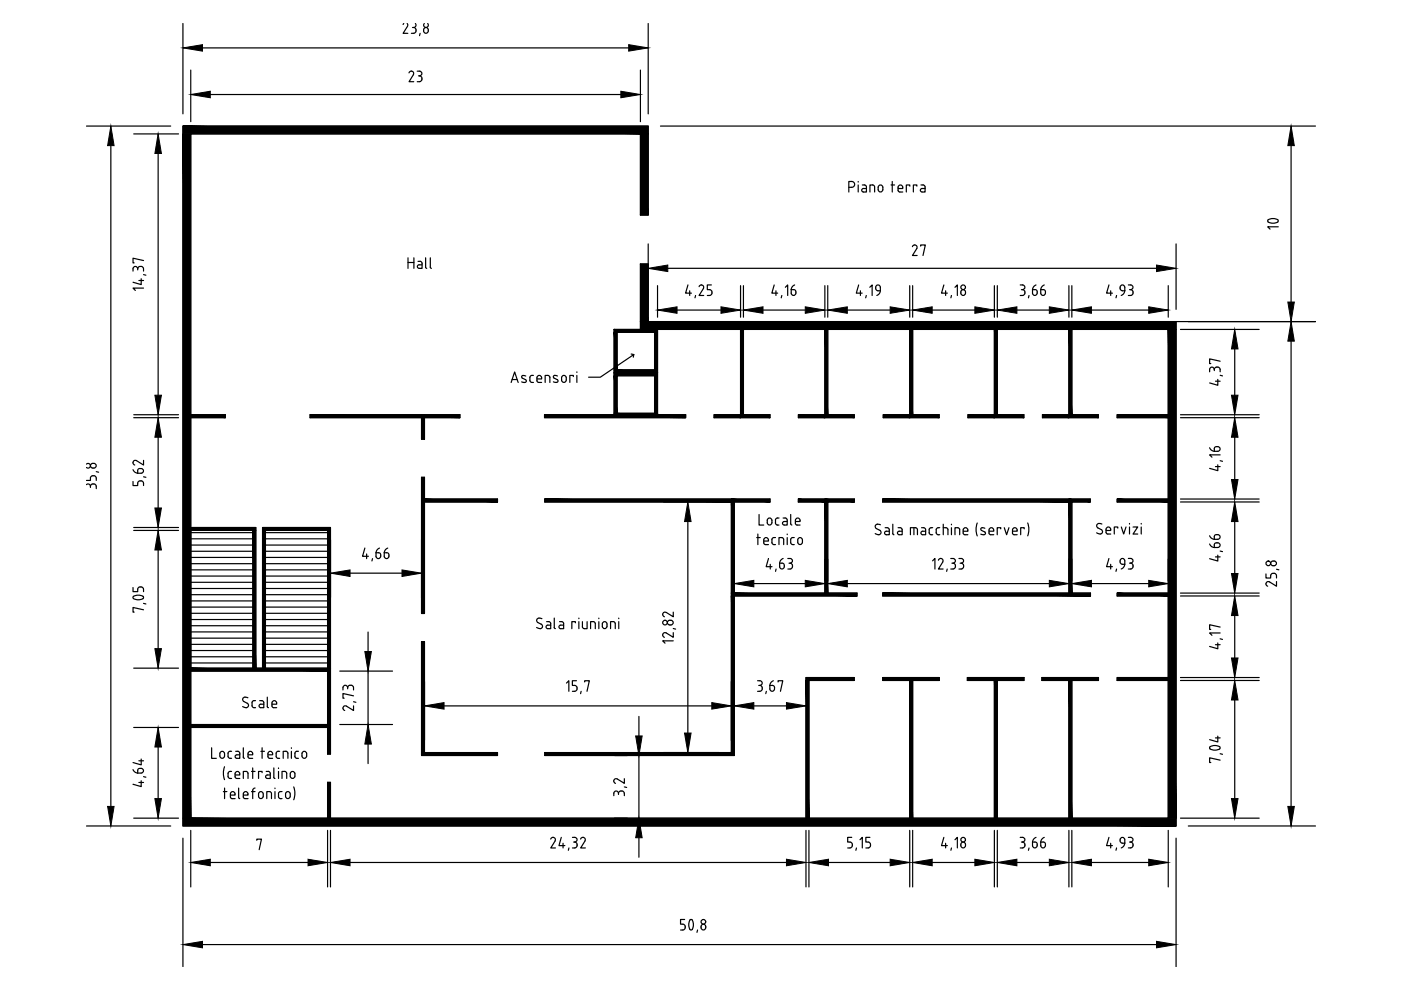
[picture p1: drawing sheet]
<svg xmlns="http://www.w3.org/2000/svg" width="297mm" height="210mm" viewBox="0 0 297 210" stroke-linecap="round" stroke-linejoin="round" font-family="sans-serif">
<!-- layer: 00 PLANIMETRIA -->
<g fill="#000" stroke="#000" stroke-width=".21">
<path d="M38.8 28.4l1.6 145.1v-145.1zM38.8 28.4l1.6 145.1h-1.6z"/>
<path d="M38.8 26.7l98.6 1.7v-1.7zM38.8 26.7l98.6 1.7h-98.6z"/>
<path d="M135.8 28.4l1.6 17.2v-17.2zM135.8 28.4l1.6 17.2h-1.6z"/>
<path d="M135.8 56l1.6 12.2v-12.2zM135.8 56l1.6 12.2h-1.6z"/>
<path d="M130.2 70.5l.6 7.9v-7.9zM130.2 70.5l.6 7.9h-.6z"/>
<path d="M130.2 79.7l.6 7.9v-7.9zM130.2 79.7l.6 7.9h-.6z"/>
<path d="M130.2 69.8l9.2 .7v-.7zM130.2 69.8l9.2 .7h-9.2z"/>
<path d="M138.8 70.5l.6 7.9v-7.9zM138.8 70.5l.6 7.9h-.6z"/>
<path d="M130.2 78.4l9.2 .6v-.6zM130.2 78.4l9.2 .6h-9.2z"/>
<path d="M130.2 79l9.2 .7v-.7zM130.2 79l9.2 .7h-9.2z"/>
<path d="M138.8 79.7l.6 7.9v-7.9zM138.8 79.7l.6 7.9h-.6z"/>
<path d="M157 69.8l.6 18.1v-18.1zM157 69.8l.6 18.1h-.6z"/>
<path d="M174.9 69.8l.6 18.1v-18.1zM174.9 69.8l.6 18.1h-.6z"/>
<path d="M192.9 69.8l.6 18.1v-18.1zM192.9 69.8l.6 18.1h-.6z"/>
<path d="M210.8 69.8l.7 18.1v-18.1zM210.8 69.8l.7 18.1h-.7z"/>
<path d="M226.6 69.8l.7 18.1v-18.1zM226.6 69.8l.7 18.1h-.7z"/>
<path d="M135.8 68.2l113.6 1.6v-1.6zM135.8 68.2l113.6 1.6h-113.6z"/>
<path d="M247.7 69.8l1.7 103.7v-103.7zM247.7 69.8l1.7 103.7h-1.7z"/>
<path d="M40.4 87.9l7.4 .7v-.7zM40.4 87.9l7.4 .7h-7.4z"/>
<path d="M89.4 88.6l.6 4.5v-4.5zM89.4 88.6l.6 4.5h-.6z"/>
<path d="M65.8 87.9l31.7 .7v-.7zM65.8 87.9l31.7 .7h-31.7z"/>
<path d="M115.5 87.9l14.7 .4v-.4zM115.5 87.9l14.7 .4h-14.7z"/>
<path d="M130.2 87.9l9.2 .4v-.4zM130.2 87.9l9.2 .4h-9.2z"/>
<path d="M130.2 87.6l9.2 .3v-.3zM130.2 87.6l9.2 .3h-9.2z"/>
<path d="M139.4 87.9l6 .4v-.4zM139.4 87.9l6 .4h-6z"/>
<path d="M115.5 88.3l29.9 .3v-.3zM115.5 88.3l29.9 .3h-29.9z"/>
<path d="M151.4 87.9l5.6 .7v-.7zM151.4 87.9l5.6 .7h-5.6z"/>
<path d="M157 87.9l6.2 .7v-.7zM157 87.9l6.2 .7h-6.2z"/>
<path d="M169.3 87.9l5.6 .7v-.7zM169.3 87.9l5.6 .7h-5.6z"/>
<path d="M174.9 87.9l6.2 .7v-.7zM174.9 87.9l6.2 .7h-6.2z"/>
<path d="M187.3 87.9l5.6 .7v-.7zM187.3 87.9l5.6 .7h-5.6z"/>
<path d="M192.9 87.9l6.2 .7v-.7zM192.9 87.9l6.2 .7h-6.2z"/>
<path d="M205.2 87.9l5.6 .7v-.7zM205.2 87.9l5.6 .7h-5.6z"/>
<path d="M210.8 87.9l6.3 .7v-.7zM210.8 87.9l6.3 .7h-6.3z"/>
<path d="M221 87.9l5.6 .7v-.7zM221 87.9l5.6 .7h-5.6z"/>
<path d="M226.6 87.9l6.3 .7v-.7zM226.6 87.9l6.3 .7h-6.3z"/>
<path d="M236.9 87.9l10.8 .7v-.7zM236.9 87.9l10.8 .7h-10.8z"/>
<path d="M40.4 111.8l13.8 .7v-.7zM40.4 111.8l13.8 .7h-13.8z"/>
<path d="M53.6 112.5l.6 29.2v-29.2zM53.6 112.5l.6 29.2h-.6z"/>
<path d="M55.7 112.5l.6 29.2v-29.2zM55.7 112.5l.6 29.2h-.6z"/>
<path d="M55.7 111.8l14.4 .7v-.7zM55.7 111.8l14.4 .7h-14.4z"/>
<path d="M69.5 112.5l.6 29.2v-29.2zM69.5 112.5l.6 29.2h-.6z"/>
<path d="M89.4 101.2l.6 4.6v-4.6zM89.4 101.2l.6 4.6h-.6z"/>
<path d="M89.4 106.4l.6 23.7v-23.7zM89.4 106.4l.6 23.7h-.6z"/>
<path d="M89.4 105.8l16.1 .6v-.6zM89.4 105.8l16.1 .6h-16.1z"/>
<path d="M115.5 105.8l39.6 .6v-.6zM115.5 105.8l39.6 .6h-39.6z"/>
<path d="M155.1 106.4l.6 19.3v-19.3zM155.1 106.4l.6 19.3h-.6z"/>
<path d="M155.1 105.8l8.2 .6v-.6zM155.1 105.8l8.2 .6h-8.2z"/>
<path d="M169.3 105.8l5.6 .6v-.6zM169.3 105.8l5.6 .6h-5.6z"/>
<path d="M174.9 106.4l.6 19.3v-19.3zM174.9 106.4l.6 19.3h-.6z"/>
<path d="M174.9 105.8l6.2 .6v-.6zM174.9 105.8l6.2 .6h-6.2z"/>
<path d="M187.1 105.8l39.5 .6v-.6zM187.1 105.8l39.5 .6h-39.5z"/>
<path d="M226.6 106.4l.7 19.3v-19.3zM226.6 106.4l.7 19.3h-.7z"/>
<path d="M226.6 105.8l4.6 .6v-.6zM226.6 105.8l4.6 .6h-4.6z"/>
<path d="M236.9 105.8l10.8 .6v-.6zM236.9 105.8l10.8 .6h-10.8z"/>
<path d="M89.4 136l.6 23.6v-23.6zM89.4 136l.6 23.6h-.6z"/>
<path d="M155.1 126.4l.6 33.2v-33.2zM155.1 126.4l.6 33.2h-.6z"/>
<path d="M155.1 125.7l26.6 .7v-.7zM155.1 125.7l26.6 .7h-26.6z"/>
<path d="M187.1 125.7l44.1 .7v-.7zM187.1 125.7l44.1 .7h-44.1z"/>
<path d="M236.9 125.7l10.8 .7v-.7zM236.9 125.7l10.8 .7h-10.8z"/>
<path d="M40.4 153.6l29.7 .6v-.6zM40.4 153.6l29.7 .6h-29.7z"/>
<path d="M69.5 154.2l.6 5.7v-5.7zM69.5 154.2l.6 5.7h-.6z"/>
<path d="M40.4 141.7l29.7 .6v-.6zM40.4 141.7l29.7 .6h-29.7z"/>
<path d="M69.5 142.3l.6 11.3v-11.3zM69.5 142.3l.6 11.3h-.6z"/>
<path d="M89.4 159.6l16.1 .6v-.6zM89.4 159.6l16.1 .6h-16.1z"/>
<path d="M115.5 159.6l40.2 .6v-.6zM115.5 159.6l40.2 .6h-40.2z"/>
<path d="M170.9 144.3l.6 29.2v-29.2zM170.9 144.3l.6 29.2h-.6z"/>
<path d="M170.9 143.7l10.2 .6v-.6zM170.9 143.7l10.2 .6h-10.2z"/>
<path d="M187.2 143.7l6.3 .6v-.6zM187.2 143.7l6.3 .6h-6.3z"/>
<path d="M192.9 144.3l.6 29.2v-29.2zM192.9 144.3l.6 29.2h-.6z"/>
<path d="M193.5 143.7l5.6 .6v-.6zM193.5 143.7l5.6 .6h-5.6z"/>
<path d="M205.1 143.7l6.4 .6v-.6zM205.1 143.7l6.4 .6h-6.4z"/>
<path d="M210.8 144.3l.7 29.2v-29.2zM210.8 144.3l.7 29.2h-.7z"/>
<path d="M211.5 143.7l5.6 .6v-.6zM211.5 143.7l5.6 .6h-5.6z"/>
<path d="M220.9 143.7l6.4 .6v-.6zM220.9 143.7l6.4 .6h-6.4z"/>
<path d="M226.6 144.3l.7 29.2v-29.2zM226.6 144.3l.7 29.2h-.7z"/>
<path d="M227.3 143.7l5.6 .6v-.6zM227.3 143.7l5.6 .6h-5.6z"/>
<path d="M236.9 143.7l10.8 .6v-.6zM236.9 143.7l10.8 .6h-10.8z"/>
<path d="M69.5 165.9l.6 7.6v-7.6zM69.5 165.9l.6 7.6h-.6z"/>
<path d="M38.8 173.5l210.6 1.6v-1.6zM38.8 173.5l210.6 1.6h-210.6z"/>
</g>
<g fill="none" stroke="#000" stroke-width=".25">
<path d="M38.8 26.7h98.6v18.9h-1.6v-17.2h-95.4v145.1h207.3v-103.7h-111.9v-13.8h1.6v12.2h112v106.9h-210.6zM130.2 69.8h9.2v9.2h-9.2zM130.2 79h9.2v9.3h-9.2zM130.8 70.5h8v7.9h-8zM130.8 79.7h8v7.9h-8zM157 69.8v18.8h6.2v-.7h-5.6v-18.1M174.9 69.8v18.8h6.2v-.7h-5.6v-18.1M192.9 69.8v18.8h6.2v-.7h-5.6v-18.1M210.8 69.8v18.8h6.3v-.7h-5.6v-18.1M226.6 69.8v18.8h6.3v-.7h-5.6v-18.1M40.4 87.9h7.4v.7h-7.4M65.8 87.9h31.7v.7h-7.5v4.5h-.6v-4.5h-23.6z"/>
<path d="M115.5 87.9h29.9v.7h-29.9zM157 87.9h-5.6v.7h5.6M174.9 87.9h-5.6v.7h5.6M192.9 87.9h-5.6v.7h5.6M210.8 87.9h-5.6v.7h5.6M226.6 87.9h-5.6v.7h5.6M247.7 87.9h-10.8v.7h10.8M40.4 112.9h13.2M40.4 114.2h13.2M40.4 115.6h13.2M40.4 116.9h13.2M40.4 118.2h13.2"/>
<path d="M40.4 119.5h13.2M56.3 112.9h13.2M56.3 114.2h13.2M56.3 115.6h13.2M56.3 116.9h13.2M56.3 118.2h13.2M56.3 119.5h13.2M89.4 101.2h.6v4.6h15.5v.6h-16.1zM89.4 106.4v23.7h.6v-23.7M155.1 105.8h-39.6v.6h39.6M174.9 105.8h-5.6v.6h5.6M226.6 105.8h-39.5v.6h39.5"/>
<path d="M247.7 105.8h-10.8v.6h10.8M40.4 120.8h13.2M40.4 122.1h13.2M40.4 123.5h13.2M40.4 124.8h13.2M40.4 126.1h13.2M40.4 127.4h13.2M40.4 128.7h13.2M40.4 130h13.2M40.4 131.4h13.2M40.4 132.7h13.2M40.4 134h13.2"/>
<path d="M40.4 135.3h13.2M40.4 136.6h13.2M40.4 137.9h13.2M40.4 139.3h13.2M56.3 120.8h13.2M56.3 122.1h13.2M56.3 123.5h13.2M56.3 124.8h13.2M56.3 126.1h13.2M56.3 127.4h13.2M56.3 128.7h13.2M56.3 130h13.2"/>
<path d="M56.3 131.4h13.2M56.3 132.7h13.2M56.3 134h13.2M56.3 135.3h13.2M56.3 136.6h13.2M56.3 137.9h13.2M56.3 139.3h13.2M89.4 136h.6v23.6h15.5v.6h-16.1zM155.1 125.7v-19.9h8.2v.6h-7.6v19.3M174.9 125.7v-19.9h6.2v.6h-5.6v19.3M187.1 125.7h44.1v.7h-44.1zM226.6 125.7v-19.9h4.6v.6h-3.9v19.3"/>
<path d="M247.7 125.7h-10.8v.7h10.8M39.8 141.7v-29.9h14.4v29.9M40.4 153.6h29.7v6.3h-.6v-5.7h-29.1M40.4 142.3h29.1v11.3M40.4 140.6h13.2M53.6 141.7v-29.2h-13.2v29.2h29.7v11.9M55.7 141.7v-29.9h14.4v29.9M56.3 141.7v-29.2h13.2v29.2M56.3 140.6h13.2M115.5 159.6h39.6v-33.9h26.6v.7h-26v33.8h-40.2zM193.5 143.7h5.6v.6h-5.6M211.5 143.7h5.6v.6h-5.6"/>
<path d="M227.3 143.7h5.6v.6h-5.6M247.7 143.7h-10.8v.6h10.8M69.5 173.5v-7.6h.6v7.6M170.9 173.5v-29.8h10.2v.6h-9.6v29.2M192.9 173.5v-29.2h-5.7v-.6h6.3v29.8M210.8 173.5v-29.2h-5.7v-.6h6.4v29.8M226.6 173.5v-29.2h-5.7v-.6h6.4v29.8"/>
</g>
<!-- layer: 97 ANNOTAZIONI -->
<g fill="none" stroke="#000" stroke-width=".25">
<path d="M180 39.7h.6a.62 .62 0 0 0 .6-.6 .62 .62 0 0 0-.6-.6h-.6v2.2M182 38.5v.1M182 39.2v1.5M182.8 39.2h.5M183.3 39.2l.3 .2 .1 1.3h-.6a.38 .38 0 0 1-.4-.4 .38 .38 0 0 1 .4-.3h.6M186.3 39.5a.49 .49 0 0 1 .5-.3 .49 .49 0 0 1 .4 .5v.5a.49 .49 0 0 1-.5 .5 .49 .49 0 0 1-.5-.5zM188.9 39.2h.8M189.2 38.5v2.2M190.4 40h1a.52 .52 0 0 0-.3-.7 .52 .52 0 0 0-.7 .4v.6l.2 .4h.8M192.9 39.5v-.3h-.7v1.5M194.4 39.5v-.3h-.7v1.5M195.3 39.2l.6 .1 .2 .3v1.1h-.6"/>
<path d="M195.5 40a.38 .38 0 0 0-.4 .3 .38 .38 0 0 0 .4 .4M195.5 40h.6M86.5 54.7v2.2M86.5 55.7h1.3M87.8 54.7v2.2M88.6 55.4l.7 .1 .2 .3M88.9 56.1a.38 .38 0 0 0-.4 .4 .38 .38 0 0 0 .4 .4M88.9 56.2h.6M89.5 55.8v1.1h-.6M90.2 54.7v1.9l.3 .3M91.2 54.7v1.9l.3 .3M184.4 40.7v-1.5h.6l.4 .2v1.3"/>
<path d="M111.5 79.7h-.8l-.1 .3 .1 .2M113.1 79.6l-.5 .1-.3 .3M118.2 79.7l-.6-.1-.3 .2 .2 .4 .6 .3M119.1 79.8a.49 .49 0 0 1 .6-.2 .49 .49 0 0 1 .4 .5v.5a.49 .49 0 0 1-.5 .5 .49 .49 0 0 1-.5-.5zM121.6 79.8v-.2h-.8v1.5M122.3 78.8v.2M122.3 79.6v1.5M133.8 75.1l.6 .1-.1 .5M134.4 75.2l-7.1 4.8h-2.5M108.4 81.1l.7-2.2 .8 2.2M108.6 80.5h1M110.8 80.2l.6 .3 .2 .3-.3 .3-.7-.1"/>
<path d="M112.3 80.6l.3 .4 .5 .1M112.3 80v.7M114.8 80.1a.49 .49 0 0 0-.5-.5 .49 .49 0 0 0-.5 .5v.6l.2 .3 .8 .1M114.8 80.1v.2h-1M115.6 81.1v-1.5h.5l.4 .2 .1 1.3M117.3 81l.7 .1M118.1 80.5l.2 .3-.3 .3M160.4 114h.8M160.7 113.2v2.3M160.9 109.1v2.2h1M161.9 114.7h1a.52 .52 0 0 0-.3-.7 .52 .52 0 0 0-.7 .5l.1 .8 .3 .2M162.3 115.5h.6"/>
<path d="M162.7 110.1a.49 .49 0 0 1 .6-.3 .49 .49 0 0 1 .4 .5v.5a.49 .49 0 0 1-.5 .5 .49 .49 0 0 1-.5-.5zM163.7 114.4v.8l.4 .3M164.1 115.5h.3M164.4 114h-.5l-.2 .4M165.2 109.8l-.6 .1a1.08 1.08 0 0 0 0 1.4h.6M165.7 114h.2l.3 .4M165.7 114h-.5v1.5M166 109.8h.5M166.2 114.4v1.1M166.5 109.8l.3 .2 .1 1.3h-.6a.38 .38 0 0 1-.4-.4 .38 .38 0 0 1 .4-.3h.6M166.9 113.2v.2M166.9 114v1.5"/>
<path d="M167.6 109.1v2l.3 .2M167.6 114.4l.1 .8 .4 .3M168.1 115.5h.3M168.4 114h-.5l-.3 .4M168.6 110.9l.2 .4h.8M168.6 110.6h1a.52 .52 0 0 0-.3-.7 .52 .52 0 0 0-.7 .4v.7M169.2 114.2a.49 .49 0 0 1 .6-.2 .49 .49 0 0 1 .3 .5v.5a.49 .49 0 0 1-.5 .5 .49 .49 0 0 1-.5-.5zM186.7 111.3a.61 .61 0 0 0-.8-.1 .61 .61 0 0 0-.2 .7l.8 .5a.56 .56 0 0 1 .1 .9 .56 .56 0 0 1-.8 0l-.2-.2M187.7 111.9h.6l.2 .4v1.1h-.6a.38 .38 0 0 1-.4-.4 .38 .38 0 0 1 .4-.4h.6M189.3 111.1v2l.2 .3M190.4 111.9h.4M190.8 111.9l.4 .2 .1 1.3h-.6a.38 .38 0 0 1-.4-.4 .38 .38 0 0 1 .3-.4h.7"/>
<path d="M193 113.4v-1.5h1.1l.4 .2v1.3M193.8 111.9v1.5M195.4 111.9h.6l.3 .4v1.1h-.7a.38 .38 0 0 1-.4-.4 .38 .38 0 0 1 .4-.4h.7M197.7 111.9h-.5a1.06 1.06 0 0 0 0 1.4l.5 .1M199.2 111.9h-.5a1.06 1.06 0 0 0 0 1.4l.5 .1M200 111.9h.5l.4 .2 .1 1.3M200 111.1v2.3M201.7 111.1v.2M201.7 111.9v1.5M203 111.9l.4 .2 .1 1.3M203 111.9h-.5v1.5M204.2 112.6h1a.52 .52 0 0 0-.3-.7 .52 .52 0 0 0-.7 .5v.6l.2 .3 .8 .1"/>
<path d="M207.2 110.9l-.3 1.4 .3 1.3M208.1 112.5l.7 .3 .1 .3-.3 .3-.7-.2M208.8 112l-.7-.1-.1 .4 .1 .1M209.7 112.6h1a.52 .52 0 0 0-.4-.7 .52 .52 0 0 0-.6 .5v.6l.2 .3 .8 .1M212.2 112.1v-.2h-.8v1.5M212.9 111.9l.5 1.5 .5-1.5M214.7 112.6h1a.52 .52 0 0 0-.4-.7 .52 .52 0 0 0-.6 .5v.6l.1 .3 .9 .1M217.2 112.1v-.2h-.8v1.5M217.9 110.9l.2 1.3-.2 1.4M233.6 111.1a.59 .59 0 0 0-.8 0 .59 .59 0 0 0 0 .8l.7 .4a.56 .56 0 0 1 .1 .8 .56 .56 0 0 1-.9 0l-.2-.1M234.5 112.5h1a.52 .52 0 0 0-.4-.7 .52 .52 0 0 0-.6 .4v.7l.2 .3h.8M237 112v-.3h-.8v1.5"/>
<path d="M237.7 111.7l.5 1.5 .5-1.5M239.5 111v.1M239.5 111.7v1.5M240.2 111.7h1l-1 1.5h1M242 111v.1M242 111.7v1.5M114.9 131.2a.59 .59 0 0 0-.9-.1 .59 .59 0 0 0 .1 .9l.7 .4a.56 .56 0 0 1 .1 .8 .56 .56 0 0 1-.9 0l-.2-.2M115.9 131.8h.4M116.3 131.8l.4 .2 .1 1.3h-.7a.38 .38 0 0 1-.3-.4 .38 .38 0 0 1 .3-.4h.7M117.5 131v2l.3 .3M118.6 131.8h.5M119.1 131.8l.3 .2 .1 1.3h-.6a.38 .38 0 0 1-.4-.4 .38 .38 0 0 1 .4-.4h.6"/>
<path d="M122 132v-.2h-.8v1.5M122.7 131v.2M122.7 131.8v1.5M123.5 131.8v1.1M124.5 131.8v1.5l-.8-.1-.2-.3M125.8 131.8l.4 .2v1.3M125.8 131.8h-.6v1.5M127 131v.2M127 131.8v1.5M127.8 132a.49 .49 0 0 1 .5-.2 .49 .49 0 0 1 .4 .5v.5a.49 .49 0 0 1-.5 .5 .49 .49 0 0 1-.5-.5zM130 131.8l.4 .2v1.3M130 131.8h-.5v1.5"/>
<path d="M131.2 131v.2M131.2 131.8v1.5M44.9 158.5v2.3h1M46.7 159.5a.49 .49 0 0 1 .5-.2 .49 .49 0 0 1 .4 .5v.5a.49 .49 0 0 1-.5 .5 .49 .49 0 0 1-.5-.5zM48.4 159.7v.9l.7 .2M49.1 159.3h-.5l-.2 .4M50 159.3h.6l.2 .4M50.8 159.7v1.1h-.6M51.6 158.5v2l.2 .3M51.9 147.8l.7 .1M51.9 147.8a.5 .5 0 0 0-.4 .4 .5 .5 0 0 0 .2 .6l.7 .3a.56 .56 0 0 1 .1 .8 .56 .56 0 0 1-.8 0l-.2-.1M53.9 148.5l-.3 .1a1.08 1.08 0 0 0 0 1.4h.6"/>
<path d="M53.9 148.6h.3M55.1 148.6h.4M55.3 159.3h.8M55.5 148.5l.4 .3v1.2h-.6a.38 .38 0 0 1-.4-.3 .38 .38 0 0 1 .4-.4h.6M55.6 158.5v2.3M56.7 147.8v2l.2 .2M57.8 159.8a.49 .49 0 0 0-.5-.5 .49 .49 0 0 0-.5 .5l.1 .8 .3 .2h.6M57.8 159.8v.2h-1M58.6 159.7v.7M58.6 149a.49 .49 0 0 0-.4-.4 .49 .49 0 0 0-.5 .5v.6l.2 .3h.8M58.7 149.1v.2h-1M59.3 159.3h-.5l-.3 .4"/>
<path d="M61 159.7v1.1M61 159.7l-.2-.4h-.8v1.5M61.8 158.5v.2M61.8 159.3v1.5M62.5 159.7l.1 .9 .7 .2M63.3 159.3h-.6l-.2 .4M65 159.8a.49 .49 0 0 0-.5-.5 .49 .49 0 0 0-.5 .5v.5a.49 .49 0 0 0 .5 .5 .49 .49 0 0 0 .5-.5M65 159.8v.5M47.4 167.8h.7M47.6 162.6l-.2 1.3 .2 1.4M47.6 167.1v2.2M48.8 168.6h1a.52 .52 0 0 0-.3-.7 .52 .52 0 0 0-.7 .4l.1 .8 .3 .2h.6"/>
<path d="M49.1 163.6h-.5a1.12 1.12 0 0 0-.2 1.2l.7 .3M49.8 164.3h1a.52 .52 0 0 0-.3-.7 .52 .52 0 0 0-.7 .5l.1 .8 .3 .2M50.2 160a.38 .38 0 0 0-.4 .4 .38 .38 0 0 0 .4 .4M50.2 160h.6M50.2 165.1h.6M50.6 169.1l.2 .2M50.6 167.1v2M51.6 165.1v-1.5h.6l.3 .2 .1 1.3M51.6 168.6h1a.52 .52 0 0 0-.4-.7 .52 .52 0 0 0-.6 .4v.8l.4 .2h.6M52.6 160h1a.52 .52 0 0 0-.4-.7 .52 .52 0 0 0-.6 .5v.8l.4 .2h.6M53.3 163.6h.8M53.3 167.8h.8"/>
<path d="M53.6 162.8v2.3M54.1 167.1l-.5 .2v.3v1.7M54.9 168.1a.49 .49 0 0 1 .5-.2 .49 .49 0 0 1 .4 .4v.5a.49 .49 0 0 1-.5 .5 .49 .49 0 0 1-.5-.5zM55.6 163.8v-.2h-.8v1.5M56.4 163.6h.7l.2 .4v1.1h-.6M56.6 169.3v-1.5h.5l.4 .2 .1 1.3M56.7 164.3a.38 .38 0 0 0-.4 .4 .38 .38 0 0 0 .4 .4M56.7 164.3h.6M58.1 162.8l-.1 2 .3 .3M58.3 167.1v.1M58.3 167.8v1.5M58.5 160.3l.3 .4 .5 .1"/>
<path d="M59.1 162.8v.1M59.1 163.6v1.5M59.8 165.1v-1.5h.6l.3 .2 .1 1.3M59.8 167.8l-.5 .1a1.08 1.08 0 0 0 0 1.4h.5M60.6 168.1a.49 .49 0 0 1 .6-.2 .49 .49 0 0 1 .3 .4v.5a.49 .49 0 0 1-.5 .5 .49 .49 0 0 1-.5-.5zM61.5 164.6v-.5a.49 .49 0 0 1 .5-.5 .49 .49 0 0 1 .5 .5v.5M61.5 164.6a.49 .49 0 0 0 .5 .4 .49 .49 0 0 0 .5-.4M62.3 166.8l.2 1.4-.2 1.4"/>
</g>
<!-- layer: 98 DIMENSIONI PLANIMETRIA -->
<g fill="none" stroke="#000" stroke-width=".25">
<path d="M38.8 5v19.1M40.4 14.9v10.9M42.9 10.2h90.4M85.6 5l-.1 .2M86.3 5l.1 .5-.9 1.6h1M86.7 15.5a.5 .5 0 0 1 .7-.4 .5 .5 0 0 1 .2 .7M87.6 15.8l-.9 1.5h1M87.7 5.8a.63 .63 0 0 1 .5 .6 .63 .63 0 0 1-.5 .7h-.5M88.1 5a.53 .53 0 0 1 0 .6 .53 .53 0 0 1-.6 .2M88.5 15.1h.5a.49 .49 0 0 1 .4 .5 .49 .49 0 0 1-.4 .5M88.7 16.1h.3M89 16.1a.63 .63 0 0 1 .5 .6 .63 .63 0 0 1-.5 .6h-.5"/>
<path d="M89.1 7.1l-.2 .5M89.9 6.1a.54 .54 0 0 1 .8 0 .54 .54 0 0 1 0 .7 .54 .54 0 0 1-.8 0zM90 5a.5 .5 0 0 0 0 .7 .5 .5 0 0 0 .7 0 .5 .5 0 0 0 0-.7M135.8 14.9v10.9M137.4 5v19.1M18.3 26.7h17.9M23.5 30.9v140.1M28.3 28.4h9.6M33.5 32.5v51.3M44.6 20h87M140 26.7h138.9M273.7 30.9v33.1"/>
<path d="M29.2 57a.49 .49 0 0 0-.5-.5 .49 .49 0 0 0-.5 .5v.5M29.2 57a.63 .63 0 0 1 .6-.5 .63 .63 0 0 1 .6 .5v.5M29.2 57v.2M29.4 59.5h1M29.9 59.1v1.2l-1.7-.5M30.4 55.2l-2.2-.5v1h.2M30.4 58.2l.5 .2M137.4 51.7v13.9M141.6 56.9h103.6M193.4 52.3a.5 .5 0 0 1 .7-.3 .5 .5 0 0 1 .3 .7l-.9 1.5h1M195.2 52.2v-.3h1l-.5 2.3M249.4 51.7v13.9"/>
<path d="M268.9 46.6a1.66 1.66 0 0 1 2.1 .2 1.49 1.49 0 0 1-2.2 0zM271 48.1h-2.2l.5 .5M30.4 61.1h-2.2l.5 .5M139.4 60.6v6.7M140 68.2h138.9M143.5 65.7h9.4M145.9 60.4l-.5 1.8h1.2M146.2 61.7v.9M147.5 62.6l-.2 .5M148.2 60.8a.5 .5 0 0 1 .7-.3 .5 .5 0 0 1 .2 .7M149.1 61.2l-.9 1.4h1M150.8 60.4h-.8v1h.5a.57 .57 0 0 1 .5 .8"/>
<path d="M150.9 62.1l-.2 .5h-.7M157 60.6v6.7M157.6 60.6v6.7M161.8 65.7h8.9M164.1 60.4l-.5 1.8h1.3M164.5 61.7v.9M165.8 62.6l-.2 .5M166.5 60.9l.5-.5v2.2M167.8 61.4v.8M167.8 61.4h.5M167.8 62.1a.49 .49 0 0 0 .4 .5 .49 .49 0 0 0 .5-.5M168.2 61.4a.44 .44 0 0 1 .5 .5"/>
<path d="M168.5 60.4a1.13 1.13 0 0 0-.8 1M168.7 61.9v.3M174.9 60.6v6.7M175.5 60.6v6.7M179.6 65.7h9.1M182.1 60.4l-.5 1.8h1.2M182.4 61.7v.9M183.7 62.6l-.2 .5M184.4 60.9l.5-.5v2.2M186.7 61.7l-.5-.1a.57 .57 0 0 1-.5-.7 .57 .57 0 0 1 .9-.2l.1 .2a1.42 1.42 0 0 1-.8 1.7M192.9 60.6v6.7M193.5 60.6v6.7"/>
<path d="M197.6 65.7h9.1M200.1 60.4l-.5 1.8h1.3M200.5 61.7v.9M201.7 62.6l-.1 .5M202.5 60.9l.5-.5v2.2M203.7 62.2a.54 .54 0 0 1 .5-.8 .54 .54 0 0 1 .5 .8M203.7 62.1a.49 .49 0 0 0 .5 .5 .49 .49 0 0 0 .5-.5M210.8 60.6v6.7M211.5 60.6v6.7M215.6 65.7h6.9M216.3 60.4h.5a.49 .49 0 0 1 .5 .5 .49 .49 0 0 1-.5 .5M216.6 61.4a.6 .6 0 0 1 .7 .8"/>
<path d="M217.3 62.1l-.3 .5h-.7M218.2 62.6l-.2 .5M218.9 62.1a.49 .49 0 0 0 .5 .5 .49 .49 0 0 0 .5-.5M218.9 61.4h.5M218.9 61.4v.8M219.4 61.4a.52 .52 0 0 1 .5 .8M219.7 60.4a1.13 1.13 0 0 0-.8 1M220.7 61.4h.5M220.7 61.4v.8M220.7 62.1a.49 .49 0 0 0 .5 .5 .49 .49 0 0 0 .4-.5M221.2 61.4a.52 .52 0 0 1 .5 .8M221.4 60.4a1.13 1.13 0 0 0-.7 1"/>
<path d="M226.6 60.6v6.7M227.3 60.6v6.7M231.4 65.7h12.2M235.1 60.4l-.5 1.8h1.3M235.5 61.7v.9M236.7 62.6l-.1 .5M238.5 61.7l-.5-.1a.57 .57 0 0 1-.5-.7 .57 .57 0 0 1 .9-.2l.1 .2a1.44 1.44 0 0 1-.8 1.7M239.2 60.4h.5a.49 .49 0 0 1 .5 .5 .49 .49 0 0 1-.5 .5M239.5 61.4a.6 .6 0 0 1 .7 .8M240.2 62.1l-.2 .5h-.8M247.7 60.6v6.7M250.3 69.8h16.7"/>
<path d="M257.4 78.3a.49 .49 0 0 0-.4-.5 .49 .49 0 0 0-.5 .5v.5M257.5 78.3a.63 .63 0 0 1 .6-.5 .63 .63 0 0 1 .6 .5M257.5 78.3v.3M258.7 76.6l-2.2-.5v1h.2M258.7 79.6l.5 .1M258.7 78.3v.5M261.8 74v9.8M273.7 72.3v98.7M18.3 98.4a.5 .5 0 0 1 .7 0 .5 .5 0 0 1 0 .7 .5 .5 0 0 1-.7 0M19.2 98.5a.56 .56 0 0 1 1-.2 .56 .56 0 0 1-.3 .9 .55 .55 0 0 1-.6-.1 .55 .55 0 0 1-.1-.6zM20.4 100l.5 .1M28.2 99.6a1.13 1.13 0 0 0 1 .7"/>
<path d="M28.3 87.9h9.6M28.3 88.6h9.6M29.2 99.8a.57 .57 0 0 1 .8-.4 .57 .57 0 0 1 .2 .9h-1M29.2 99.8v.5M30.4 97.6v1l-1.4-.9a.51 .51 0 0 0-.8 .2 .51 .51 0 0 0 .4 .7M33.5 92.7v15M250.3 87.9h16.7M250.3 88.6h16.7M256.5 94.9a1.13 1.13 0 0 0 1 .8M257.7 80.8h1M257.7 98.9h1M257.9 94.7a.44 .44 0 0 0-.4 .5v.5"/>
<path d="M258 94.7a.51 .51 0 0 1 .7 .3 .51 .51 0 0 1-.5 .7h-.7M258.2 80.4v1.3l-1.7-.5M258.2 98.5v1.3l-1.7-.5M258.7 96.4h-2.2l.5 .5M258.7 97.7l.5 .1M261.8 92.7v9M18.3 102.8a.53 .53 0 0 1 .7-.1 .53 .53 0 0 1 .2 .7M18.3 101.9h.9v-.5a.63 .63 0 0 1 .6-.5 .63 .63 0 0 1 .6 .5v.5M19.2 103.1a.63 .63 0 0 1 .6-.5 .63 .63 0 0 1 .6 .5v.5M28.2 102.1v.9h1v-.6a.63 .63 0 0 1 .6-.5 .63 .63 0 0 1 .6 .5v.6M28.3 111.8h9.6M28.3 112.5h9.6"/>
<path d="M30.4 101.1l.5 .1M33.5 116.6v20.9M70.1 114.4v12.3M77.4 116.2l-.5 1.7h1.2M77.7 117.5v.9M79 118.4l-.1 .5M79.7 117.2h.5a.57 .57 0 0 1 .5 .8 .57 .57 0 0 1-.9 .2zM80.5 116.2a1.13 1.13 0 0 0-.8 1M81.5 117.2h.5a.57 .57 0 0 1 .4 .8 .57 .57 0 0 1-.9 .2zM82.2 116.2a1.13 1.13 0 0 0-.7 1M89.4 114.4v12.3M140.6 106.4h11.9"/>
<path d="M145.8 110.6v44.8M155.7 118.6v4.6M162.9 118.4l-.5 1.7h1.3M163.3 119.7v.9M165.3 119.4h.5a.57 .57 0 0 1 .5 .8 .57 .57 0 0 1-.9 .2zM166 118.4a1.13 1.13 0 0 0-.7 1M167 118.4h.5a.49 .49 0 0 1 .5 .5 .49 .49 0 0 1-.5 .5M167.3 119.4h.2M167.5 119.4a.63 .63 0 0 1 .5 .6 .63 .63 0 0 1-.5 .6h-.5M174.9 118.6v4.6M175.5 118.6v4.6M197.7 118.9l.5-.5v2.2"/>
<path d="M199 118.8a.5 .5 0 0 1 .6-.4 .5 .5 0 0 1 .3 .8l-.9 1.4h1M201.6 118.4h.5a.49 .49 0 0 1 .5 .5 .49 .49 0 0 1-.5 .5M201.8 119.4h.3M202.1 119.4a.63 .63 0 0 1 .5 .6 .63 .63 0 0 1-.5 .6h-.5M203.3 118.4h.5a.49 .49 0 0 1 .5 .5 .49 .49 0 0 1-.5 .5M203.6 119.4h.2M203.8 119.4l.3 .1 .2 .4M204.3 119.9v.2M226.6 118.6v4.6M227.3 118.6v4.6M235.1 118.4l-.5 1.7h1.3M235.5 119.7v.9"/>
<path d="M238.5 119.7l-.5-.1a.57 .57 0 0 1-.5-.7 .57 .57 0 0 1 .9-.3l.1 .3a1.45 1.45 0 0 1-.8 1.7M239.2 118.4h.5a.49 .49 0 0 1 .5 .5 .49 .49 0 0 1-.5 .5M239.5 119.4a.63 .63 0 0 1 .7 .5 .63 .63 0 0 1-.5 .7h-.5M247.7 118.6v4.6M250.3 106.4h16.7M250.3 105.8h16.7M256.5 115.3a1.13 1.13 0 0 0 1 .8M256.5 113.6a1.13 1.13 0 0 0 1 .7M257.7 118.1h1M257.9 115.1a.44 .44 0 0 0-.4 .5v.5M257.9 113.3a.44 .44 0 0 0-.4 .5v.5M258 115.1a.51 .51 0 0 1 .7 .3 .51 .51 0 0 1-.5 .7h-.7"/>
<path d="M258 113.4a.51 .51 0 0 1 .7 .3 .51 .51 0 0 1-.5 .6h-.7M258.2 117.7v1.3l-1.7-.5M258.7 116.8l.5 .2M261.8 110.6v11M269.6 119a.58 .58 0 0 1 .9 0 .58 .58 0 0 1 0 .9 .58 .58 0 0 1-.9 0 .49 .49 0 0 1 0-.9zM28.2 124.6v.8h1v-.5a.63 .63 0 0 1 .6-.5 .63 .63 0 0 1 .6 .5v.5M28.3 126.4a1.68 1.68 0 0 1 2.1 .3 1.49 1.49 0 0 1-2.2 0zM30.4 129.3l-2.2-.5v1h.2M30.4 127.9l.5 .2M74.2 121.5h11M78 134v4.1M141.7 131.6a.59 .59 0 0 1 .9 0 .59 .59 0 0 1 0 .8 .59 .59 0 0 1-.9 0 .49 .49 0 0 1 0-.8z"/>
<path d="M142.7 135.9h-2.2l.5 .5M142.7 134.1v1l-1.4-.9a.5 .5 0 0 0-.8 .2 .5 .5 0 0 0 .4 .7M142.7 129.8v1l-1.4-.9a.5 .5 0 0 0-.8 .2 .5 .5 0 0 0 .4 .7M142.7 133.3l.5 .1M159.8 123.7h10.9M164.5 120.6l-.1 .5M179.6 123.7h42.9M200.8 120.6l-.1 .5M204.3 120.1l-.2 .5h-.8M231.4 123.7h12.2M236.7 120.6l-.1 .5M250.3 126.4h16.7"/>
<path d="M250.3 125.7h16.7M257.7 136.7h1M258.2 136.3v1.3l-1.7-.5M258.7 134.2h-2.2l.5 .5M258.7 133l-2.2-.5v1h.2M258.7 135.4l.5 .2M261.8 130.5v9M268.4 123.8l.4 .5M268.4 121.7v.9h1v-.6a.63 .63 0 0 1 .6-.5 .63 .63 0 0 1 .6 .5v.6M270.6 123.3v1l-1.6-1-.5 .2-.1 .3M270.6 120.7l.5 .1M28.3 141.7h9.6"/>
<path d="M28.3 154.2h9.6M33.5 158.4v10.9M72 153.6h11.2M72 142.3h11.2M72.7 145.8a.49 .49 0 0 1 .5-.5 .49 .49 0 0 1 .5 .5M72.7 145.8v.5M73.7 145.8a.63 .63 0 0 1 .6-.5 .63 .63 0 0 1 .6 .5M73.7 145.8v.2M75 149.7v1l-1.5-1a.5 .5 0 0 0-.8 .3 .5 .5 0 0 0 .4 .6M75 147.5l-2.3-.5v1h.3M75 148.8l.5 .1M75 145.8v.5"/>
<path d="M78 142.3v11.3M78 157.8v4.1M90 144.5v12.5M94.1 149.7h56.8M120.1 144.8l.5-.5v2.3M122.2 144.3h-.8v1h.4a.63 .63 0 0 1 .6 .6 .63 .63 0 0 1-.6 .7h-.4M123.2 146.6l-.1 .5M124 144.6v-.3h1l-.5 2.3M135.5 151.9v4.1M140.6 159.6h11.9M155.1 144.5v12.5M155.7 144.5v2.6"/>
<path d="M159.8 149.7h6.9M160.6 144.3h.5a.49 .49 0 0 1 .5 .5 .49 .49 0 0 1-.5 .5M160.9 145.3h.2M161.1 145.3a.63 .63 0 0 1 .5 .6 .63 .63 0 0 1-.5 .7h-.5M162.5 146.6l-.1 .5M163.2 145.3h.5a.57 .57 0 0 1 .5 .8 .57 .57 0 0 1-.9 .2zM164 144.3a1.13 1.13 0 0 0-.8 1M165 144.6v-.3h1l-.5 2.3M170.9 144.5v2.6M250.3 144.3h16.7M250.3 143.7h16.7M256.6 158.3a1.66 1.66 0 0 1 2.1 .3 1.52 1.52 0 0 1-2.2 0z"/>
<path d="M257.7 156.4h1M258.2 156.1v1.2l-1.7-.5M258.7 159.8l.5 .1M261.8 148.4v20.9M18.3 175.1h17.9M28.2 163.2a1.13 1.13 0 0 0 1 .7M28.3 173.5h9.6M29.3 163a.56 .56 0 0 1 .9 0 .56 .56 0 0 1-.3 .9h-.7zM29.4 165.9h1M29.4 161.3h1M29.9 165.5v1.3l-1.7-.5M29.9 160.9v1.3l-1.7-.5"/>
<path d="M30.4 164.7l.5 .1M38.8 177.7v27.3M40.4 176.1v12M54.4 178.2v-.3h1l-.5 2.3M69.5 176.1v12M70.1 176.1v12M117.3 177.5l-.5 .4M117.3 177.5l.3 .2 .1 .4-.9 1.7h1M119 177.5l-.5 1.8h1.3M119.4 178.8v1M120.6 179.8l-.1 .5M121.4 177.5h.5a.49 .49 0 0 1 .5 .5 .49 .49 0 0 1-.5 .5"/>
<path d="M121.6 178.5h.3M121.9 178.5a.63 .63 0 0 1 .5 .7 .63 .63 0 0 1-.5 .6h-.5M123.6 177.5l-.5 .4M123.6 177.5l.3 .2 .2 .4-1 1.7h1M130.3 173.5h2.7M130.3 160.2h2.7M131.1 168.2a.49 .49 0 0 0-.5-.5 .49 .49 0 0 0-.5 .5v.5M131.1 168.2a.63 .63 0 0 1 .6-.5 .63 .63 0 0 1 .7 .5v.5M131.1 168.2v.3M132.4 165.1v1l-1.5-.9a.5 .5 0 0 0-.7 .2 .5 .5 0 0 0 .3 .7M132.4 166.8l.5 .2M135.5 160.2v13.3"/>
<path d="M135.5 177.6v4.2M170.9 176.1v12M171.5 176.1v12M180.6 177.5h-.9v1h.5a.63 .63 0 0 1 .5 .7 .63 .63 0 0 1-.5 .6h-.5M181.6 179.8l-.1 .5M182.3 178l.5-.5v2.3M184.4 177.5h-.8v1h.5a.63 .63 0 0 1 .5 .7 .63 .63 0 0 1-.5 .6h-.5M192.9 176.1v12M193.5 176.1v12M200.1 177.5l-.5 1.8h1.3M200.5 178.8v1M201.7 179.8l-.1 .5"/>
<path d="M202.5 178l.5-.5v2.3M203.8 178.8a.54 .54 0 0 1 .8 0 .54 .54 0 0 1 0 .7 .54 .54 0 0 1-.8 0zM210.8 176.1v12M211.5 176.1v12M216.3 177.5h.5a.49 .49 0 0 1 .5 .5 .49 .49 0 0 1-.5 .5M216.6 178.5h.2M216.8 178.5a.63 .63 0 0 1 .5 .7 .63 .63 0 0 1-.5 .6h-.5M218.2 179.8l-.2 .5M218.9 178.5h.5a.57 .57 0 0 1 .5 .8 .57 .57 0 0 1-.9 .2zM219.7 177.5a1.13 1.13 0 0 0-.8 1M220.7 178.5h.5a.57 .57 0 0 1 .4 .8 .57 .57 0 0 1-.9 .2zM221.4 177.5a1.13 1.13 0 0 0-.7 1"/>
<path d="M226.6 176.1v12M227.3 176.1v12M235.1 177.5l-.5 1.8h1.3M235.5 178.8v1M236.7 179.8l-.1 .5M237.5 178.3l.2 .4 .8 .1M237.5 178.3a.52 .52 0 0 1 .3-.7 .52 .52 0 0 1 .7 .4 1.45 1.45 0 0 1-.8 1.8M239.2 177.5h.5a.49 .49 0 0 1 .5 .5 .49 .49 0 0 1-.5 .5M239.2 179.8h.5M239.5 178.5h.2M239.7 178.5a.63 .63 0 0 1 .5 .7 .63 .63 0 0 1-.5 .6M247.7 176.1v12"/>
<path d="M249.4 177.7v27.3M250.3 173.5h16.7M251.9 175.1h27M258.7 161.2l-2.2-.5v1h.2M44.6 182.9h20.7M74.2 182.9h92.5M144.3 197.2h.5M144.8 195.9a.62 .62 0 0 1 .5 .7 .62 .62 0 0 1-.5 .6M145.2 195h-.9v.9h.5M146.3 195.1l.2-.2a1.52 1.52 0 0 1 0 2.3l-.2-.1a2.1 2.1 0 0 1 0-2zM147.9 197.2l-.1 .5M148.7 196.2a.54 .54 0 0 1 .8 0 .54 .54 0 0 1 0 .7 .54 .54 0 0 1-.8 0z"/>
<path d="M175.7 182.9h13M197.6 182.9h9.1M215.6 182.9h6.9M231.4 182.9h12.2M42.9 200.3h202.3"/>
<circle cx="204.2" cy="60.9" r=".49"/>
<circle cx="268.9" cy="119.4" r=".49"/>
<circle cx="141" cy="132" r=".49"/>
<circle cx="204.2" cy="178" r=".49"/>
<circle cx="149.1" cy="195.4" r=".49"/>
</g>
<g fill="#000" stroke="#000" stroke-width=".21">
<path d="M38.8 10.2l4.1-.7v1.3zM40.4 20l4.2-.7v1.4zM131.6 19.3l4.2 .7-4.2 .7zM133.3 9.5l4.1 .7-4.1 .6zM23.5 26.7l.7 4.2h-1.4zM33.5 28.4l.7 4.1h-1.4zM273.7 26.7l.7 4.2h-1.4zM137.4 56.9l4.2-.7v1.4zM245.2 56.2l4.2 .7-4.2 .7zM139.4 65.7l4.1-.6v1.3zM152.9 65.1l4.1 .6-4.1 .7zM157.6 65.7l4.2-.6v1.3z"/>
<path d="M170.7 65.1l4.2 .6-4.2 .7zM175.5 65.7l4.1-.6v1.3zM188.7 65.1l4.2 .6-4.2 .7zM193.5 65.7l4.1-.6v1.3zM206.7 65.1l4.1 .6-4.1 .7zM211.5 65.7l4.1-.6v1.3zM222.5 65.1l4.1 .6-4.1 .7zM227.3 65.7l4.1-.6v1.3zM243.6 65.1l4.1 .6-4.1 .7zM261.8 69.8l.7 4.2h-1.4zM273.7 68.2l.7 4.1h-1.4zM273 64h1.4l-.7 4.2z"/>
<path d="M32.8 83.8h1.4l-.7 4.1zM33.5 88.6l.7 4.1h-1.4zM261.1 83.8h1.4l-.7 4.1zM261.8 88.6l.7 4.1h-1.4zM32.8 107.7h1.4l-.7 4.1zM33.5 112.5l.7 4.1h-1.4zM145.8 106.4l.7 4.2h-1.4zM261.8 106.4l.7 4.2h-1.4zM261.1 101.7h1.4l-.7 4.1zM32.8 137.5h1.4l-.7 4.2zM70.1 121.5l4.1-.7v1.4zM77.4 138.1h1.3l-.7 4.2z"/>
<path d="M85.2 120.8l4.2 .7-4.2 .7zM155.7 123.7l4.1-.7v1.4zM170.7 123l4.2 .7-4.2 .7zM175.5 123.7l4.1-.7v1.4zM222.5 123l4.1 .7-4.1 .7zM227.3 123.7l4.1-.7v1.4zM243.6 123l4.1 .7-4.1 .7zM261.8 126.4l.7 4.1h-1.4zM261.1 139.5h1.4l-.7 4.2zM261.1 121.6h1.4l-.7 4.1zM33.5 154.2l.7 4.2h-1.4zM78 153.6l.7 4.2h-1.3z"/>
<path d="M90 149.7l4.1-.7v1.4zM134.8 156h1.4l-.7 4.2zM145.1 155.4h1.4l-.7 4.2zM150.9 149l4.2 .7-4.2 .7zM155.7 149.7l4.1-.7v1.4zM166.7 149l4.2 .7-4.2 .7zM261.8 144.3l.7 4.1h-1.4zM22.8 171h1.4l-.7 4.1zM32.8 169.3h1.4l-.7 4.2zM135.5 173.5l.7 4.1h-1.4zM261.1 169.3h1.4l-.7 4.2zM273 171h1.4l-.7 4.1z"/>
<path d="M38.8 200.3l4.1-.7v1.4zM40.4 182.9l4.2-.7v1.4zM65.3 182.2l4.2 .7-4.2 .7zM70.1 182.9l4.1-.7v1.4zM166.7 182.2l4.2 .7-4.2 .7zM171.5 182.9l4.2-.7v1.4zM188.7 182.2l4.2 .7-4.2 .7zM193.5 182.9l4.1-.7v1.4zM206.7 182.2l4.1 .7-4.1 .7zM211.5 182.9l4.1-.7v1.4zM222.5 182.2l4.1 .7-4.1 .7zM227.3 182.9l4.1-.7v1.4z"/>
<path d="M243.6 182.2l4.1 .7-4.1 .7zM245.2 199.6l4.2 .7-4.2 .7z"/>
</g>
</svg>
